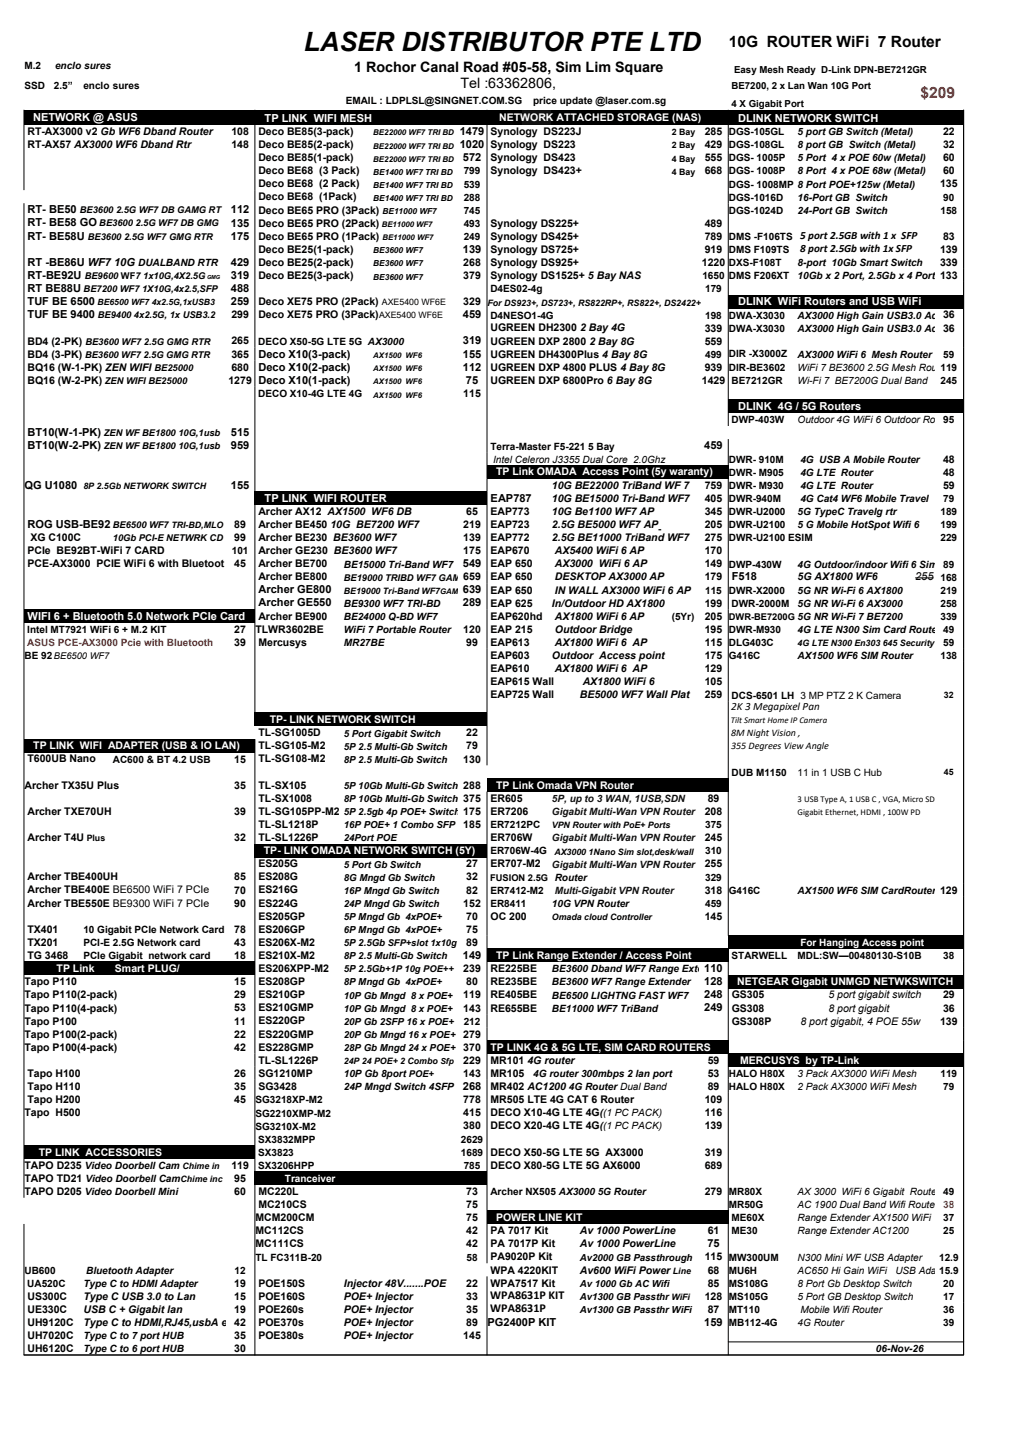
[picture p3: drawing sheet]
<svg xmlns="http://www.w3.org/2000/svg" width="210mm" height="297mm" viewBox="0 0 210 297" stroke-linecap="round" stroke-linejoin="round" font-family="sans-serif">
<defs><g id="words">
<text font-size="5.4" x="62.1" y="10.4">LASER DISTRIBUTOR PTE LTD</text>
<text font-size="3.2" x="148.9" y="9.6">10G ROUTER WiFi 7 Router</text>
<text font-size="3.2" fill="#f00" x="188.1" y="20">$209</text>
<g font-size="2.9">
<text x="72.3" y="14.7">1 Rochor Canal Road #05-58, Sim Lim Square</text>
<text x="94.1" y="18">Tel :63362806,</text>
</g>
<g font-size="2.5">
<text x="100.2" y="265.5">WPA8631P KIT</text>
<text x="100.2" y="268.2">WPA8631P</text>
</g>
<g font-size="2.3" fill="#fff">
<text x="6.8" y="24.7">NETWORK @ ASUS</text>
<text x="54.1" y="24.9">TP LINK WIFI MESH</text>
<text x="150.8" y="24.9">DLINK NETWORK SWITCH</text>
<text x="150.8" y="62.4">DLINK WiFi Routers and USB WiFi</text>
<text x="150.8" y="83.8">DLINK 4G / 5G Routers</text>
<text x="54.1" y="102.5">TP LINK WIFI ROUTER</text>
<text x="5.6" y="126.7">WIFI 6 + Bluetooth 5.0 Network PCIe Card</text>
</g>
<g font-size="2.3">
<text x="93.9" y="27.5">1479</text>
<text x="93.9" y="30.2">1020</text>
<text x="94.6" y="32.9">572</text>
<text x="5.6" y="43.6">RT- BE50</text>
<text x="5.6" y="46.3">RT- BE58 GO</text>
<text x="47.2" y="43.6">112</text>
<text x="47.2" y="46.3">135</text>
<text x="5.6" y="49">RT- BE58U</text>
<text x="47.2" y="49">175</text>
<text x="94.6" y="51.7">139</text>
<text x="163.5" y="51.6">8 port 2.5Gb with 1x SFP</text>
<text x="5.6" y="54.3">RT -BE86U WF7 10G DUALBAND RTR</text>
<text x="5.6" y="59.7">RT BE88U</text>
<text x="5.6" y="57">RT-BE92U</text>
<text x="47.2" y="54.3">429</text>
<text x="47.2" y="57">319</text>
<text x="47.2" y="59.7">488</text>
<text x="5.6" y="62.4">TUF BE 6500</text>
<text x="5.6" y="65">TUF BE 9400</text>
<text x="47.2" y="62.4">259</text>
<text x="94.6" y="65">459</text>
<text x="94.6" y="70.4">319</text>
<text x="52.8" y="73.1">Deco X10(3-pack)</text>
<text x="52.8" y="75.8">Deco X10(2-pack)</text>
<text x="94.6" y="73.1">155</text>
<text x="94.6" y="75.8">112</text>
<text x="52.8" y="78.4">Deco X10(1-pack)</text>
<text x="95.2" y="78.4">75</text>
<text x="5.6" y="89.1">BT10(W-1-PK)</text>
<text x="47.2" y="89.2">515</text>
<text x="5.6" y="91.8">BT10(W-2-PK)</text>
<text x="47.2" y="91.8">959</text>
<text x="143.9" y="91.8">459</text>
<text x="5" y="99.9">QG U1080</text>
<text x="47.2" y="99.9">155</text>
<text x="5.6" y="107.9">ROG USB-BE92</text>
<text x="100.2" y="102.5">EAP787</text>
<text x="94.6" y="115.9">549</text>
<text x="149.5" y="118.6">F518</text>
<text x="187" y="118.6">255</text>
<text x="52.8" y="121.3">Archer GE800</text>
<text x="52.8" y="124">Archer GE550</text>
<text x="94.6" y="121.3">639</text>
<text x="94.6" y="124">289</text>
<text x="149.4" y="145.1">2K 3 Megapixel Pan</text>
<text x="94.6" y="196">149</text>
<text x="143.9" y="201.4">128</text>
<text x="143.9" y="204">248</text>
<text x="143.9" y="206.7">249</text>
<text x="94.6" y="222.8">268</text>
<text x="144.5" y="254.9">75</text>
<text x="99.6" y="271">PG2400P KIT</text>
<text x="143.9" y="271">159</text>
</g>
<g font-size="2.2">
<text x="5.6" y="27.6">RT-AX3000 v2 Gb WF6 Dband Router</text>
<text x="47.3" y="27.6">108</text>
<text x="52.8" y="27.6">Deco BE85(3-pack)</text>
<text x="100.2" y="27.6">Synology DS223J</text>
<text x="144" y="27.6">285</text>
<text x="192.6" y="27.6">22</text>
<text x="5.6" y="30.2">RT-AX57 AX3000 WF6 Dband Rtr</text>
<text x="47.3" y="30.2">148</text>
<text x="52.8" y="35.6">Deco BE68 (3 Pack)</text>
<text x="52.8" y="30.3">Deco BE85(2-pack)</text>
<text x="52.8" y="32.9">Deco BE85(1-pack)</text>
<text x="100.2" y="30.3">Synology DS223</text>
<text x="100.2" y="32.9">Synology DS423</text>
<text x="100.2" y="35.6">Synology DS423+</text>
<text x="144" y="30.3">429</text>
<text x="144" y="32.9">555</text>
<text x="144" y="35.6">668</text>
<text x="192.6" y="30.3">32</text>
<text x="192.6" y="32.9">60</text>
<text x="192.6" y="35.6">60</text>
<text x="52.8" y="38.3">Deco BE68 (2 Pack)</text>
<text x="52.8" y="41">Deco BE68 (1Pack)</text>
<text x="192.1" y="38.3">135</text>
<text x="52.8" y="43.7">Deco BE65 PRO (3Pack)</text>
<text x="52.8" y="46.3">Deco BE65 PRO (2Pack)</text>
<text x="100.2" y="46.3">Synology DS225+</text>
<text x="144" y="46.3">489</text>
<text x="52.8" y="51.7">Deco BE25(1-pack)</text>
<text x="52.8" y="49">Deco BE65 PRO (1Pack)</text>
<text x="100.2" y="49">Synology DS425+</text>
<text x="100.2" y="51.7">Synology DS725+</text>
<text x="144" y="49">789</text>
<text x="144" y="51.7">919</text>
<text x="192.1" y="51.7">139</text>
<text x="192.6" y="49">83</text>
<text x="52.8" y="54.4">Deco BE25(2-pack)</text>
<text x="52.8" y="57">Deco BE25(3-pack)</text>
<text x="94.6" y="54.4">268</text>
<text x="94.6" y="57">379</text>
<text x="100.2" y="54.4">Synology DS925+</text>
<text x="100.2" y="57">Synology DS1525+ 5 Bay NAS</text>
<text x="143.4" y="54.4">1220</text>
<text x="192.1" y="54.4">339</text>
<text x="47.3" y="65.1">299</text>
<text x="52.8" y="62.4">Deco XE75 PRO (2Pack)</text>
<text x="52.8" y="65.1">Deco XE75 PRO (3Pack)</text>
<text x="94.6" y="62.4">329</text>
<text x="5.6" y="70.4">BD4 (2-PK)</text>
<text x="47.3" y="70.4">265</text>
<text x="100.2" y="67.8">UGREEN DH2300</text>
<text x="100.2" y="70.4">UGREEN DXP 2800</text>
<text x="118.5" y="67.8">2 Bay 4G</text>
<text x="120.4" y="70.4">2 Bay 8G</text>
<text x="144" y="67.8">339</text>
<text x="144" y="70.4">559</text>
<text x="5.6" y="73.1">BD4 (3-PK)</text>
<text x="5.6" y="75.8">BQ16 (W-1-PK) ZEN WIFI</text>
<text x="47.3" y="73.1">365</text>
<text x="47.3" y="75.8">680</text>
<text x="100.2" y="73.1">UGREEN DH4300Plus 4 Bay 8G</text>
<text x="100.2" y="75.8">UGREEN DXP 4800 PLUS 4 Bay 8G</text>
<text x="144" y="75.8">939</text>
<text x="5.6" y="78.4">BQ16 (W-2-PK)</text>
<text x="46.7" y="78.4">1279</text>
<text x="94.6" y="81.1">115</text>
<text x="100.2" y="78.5">UGREEN DXP 6800Pro 6 Bay 8G</text>
<text x="143.4" y="78.5">1429</text>
<text x="192.6" y="94.5">48</text>
<text x="112.7" y="99.9">10G BE22000 TriBand WF 7</text>
<text x="144" y="99.9">759</text>
<text x="192.6" y="97.2">48</text>
<text x="192.6" y="99.9">59</text>
<text x="47.9" y="107.9">89</text>
<text x="52.8" y="105.2">Archer AX12 AX1500 WF6 DB</text>
<text x="52.8" y="107.9">Archer BE450 10G BE7200 WF7</text>
<text x="94.6" y="107.9">219</text>
<text x="95.2" y="105.3">65</text>
<text x="100.2" y="105.3">EAP773</text>
<text x="100.2" y="107.9">EAP723</text>
<text x="112.7" y="102.6">10G BE15000 Tri-Band WF7</text>
<text x="112.7" y="105.3">10G Be1100 WF7 AP</text>
<text x="112.7" y="107.9">2.5G BE5000 WF7 AP</text>
<text x="144" y="102.6">405</text>
<text x="144" y="105.3">345</text>
<text x="144" y="107.9">205</text>
<text x="5.6" y="113.3">PCIe BE92BT-WiFi 7 CARD</text>
<text x="6.2" y="110.6">XG C100C</text>
<text x="47.9" y="110.6">99</text>
<text x="52.8" y="110.6">Archer BE230 BE3600 WF7</text>
<text x="52.8" y="113.3">Archer GE230 BE3600 WF7</text>
<text x="94.6" y="110.6">139</text>
<text x="94.6" y="113.3">175</text>
<text x="100.2" y="110.6">EAP772</text>
<text x="100.2" y="113.3">EAP670</text>
<text x="112.7" y="110.6">2.5G BE11000 TriBand WF7</text>
<text x="113.3" y="113.3">AX5400 WiFi 6 AP</text>
<text x="144" y="110.6">275</text>
<text x="144" y="113.3">170</text>
<text x="5.6" y="115.9">PCE-AX3000 PCIE WiFi 6 with Bluetoot</text>
<text x="47.9" y="115.9">45</text>
<text x="52.8" y="115.9">Archer BE700</text>
<text x="52.8" y="118.6">Archer BE800</text>
<text x="100.2" y="116">EAP 650</text>
<text x="100.2" y="118.7">EAP 650</text>
<text x="113.3" y="116">AX3000 WiFi 6 AP</text>
<text x="113.3" y="118.7">DESKTOP AX3000 AP</text>
<text x="144" y="116">149</text>
<text x="144" y="118.7">179</text>
<text x="163" y="118.7">5G AX1800 WF6</text>
<text x="100.2" y="121.3">EAP 650</text>
<text x="100.2" y="124">EAP 625</text>
<text x="112.7" y="124">In/Outdoor HD AX1800</text>
<text x="113.3" y="121.3">IN WALL AX3000 WiFi 6 AP</text>
<text x="144" y="124">199</text>
<text x="47.9" y="129.4">27</text>
<text x="52.2" y="129.3">TLWR3602BE</text>
<text x="52.8" y="126.7">Archer BE900</text>
<text x="94.6" y="129.4">120</text>
<text x="100.2" y="126.7">EAP620hd</text>
<text x="100.2" y="129.4">EAP 215</text>
<text x="113.3" y="126.7">AX1800 WiFi 6 AP</text>
<text x="113.3" y="129.4">Outdoor Bridge</text>
<text x="144" y="126.7">205</text>
<text x="144" y="129.4">195</text>
<text x="47.9" y="132">39</text>
<text x="52.8" y="132">Mercusys</text>
<text x="95.2" y="132">99</text>
<text x="100.2" y="132">EAP613</text>
<text x="100.2" y="134.7">EAP603</text>
<text x="100.2" y="137.4">EAP610</text>
<text x="112.7" y="134.7">Outdoor Access point</text>
<text x="113.3" y="132">AX1800 WiFi 6 AP</text>
<text x="113.3" y="137.4">AX1800 WiFi 6 AP</text>
<text x="144" y="132">115</text>
<text x="144" y="134.7">175</text>
<text x="144" y="137.4">129</text>
<text x="100.2" y="140.1">EAP615 Wall</text>
<text x="100.2" y="142.8">EAP725 Wall</text>
<text x="118.4" y="142.8">BE5000 WF7 Wall Plat</text>
<text x="119" y="140.1">AX1800 WiFi 6</text>
<text x="144" y="140.1">105</text>
<text x="144" y="142.8">259</text>
<text x="5.6" y="155.8">T600UB Nano</text>
<text x="47.9" y="155.9">15</text>
<text x="52.8" y="150.5">TL-SG1005D</text>
<text x="52.8" y="153.2">TL-SG105-M2</text>
<text x="52.8" y="155.8">TL-SG108-M2</text>
<text x="94.6" y="155.9">130</text>
<text x="95.2" y="150.5">22</text>
<text x="95.2" y="153.2">79</text>
<text x="5" y="161.2">Archer TX35U Plus</text>
<text x="47.9" y="161.2">35</text>
<text x="52.8" y="161.2">TL-SX105</text>
<text x="5.6" y="166.6">Archer TXE70UH</text>
<text x="47.9" y="166.6">39</text>
<text x="52.8" y="163.9">TL-SX1008</text>
<text x="52.8" y="166.6">TL-SG105PP-M2</text>
<text x="100.2" y="163.9">ER605</text>
<text x="100.2" y="166.6">ER7206</text>
<text x="144" y="166.6">208</text>
<text x="144.6" y="163.9">89</text>
<text x="5.6" y="171.9">Archer T4U</text>
<text x="47.9" y="171.9">32</text>
<text x="52.8" y="169.3">TL-SL1218P</text>
<text x="52.8" y="171.9">TL-SL1226P</text>
<text x="94.6" y="169.3">185</text>
<text x="100.2" y="171.9">ER706W</text>
<text x="144" y="171.9">245</text>
<text x="5.6" y="179.9">Archer TBE400UH</text>
<text x="47.9" y="180">85</text>
<text x="52.8" y="177.3">ES205G</text>
<text x="52.8" y="179.9">ES208G</text>
<text x="95.2" y="177.3">27</text>
<text x="95.2" y="180">32</text>
<text x="100.2" y="177.3">ER707-M2</text>
<text x="144" y="177.3">255</text>
<text x="5.6" y="182.6">Archer TBE400E BE6500 WiFi 7 PCIe</text>
<text x="5.6" y="185.3">Archer TBE550E BE9300 WiFi 7 PCIe</text>
<text x="47.9" y="182.7">70</text>
<text x="47.9" y="185.3">90</text>
<text x="52.8" y="182.6">ES216G</text>
<text x="52.8" y="185.3">ES224G</text>
<text x="94.6" y="185.3">152</text>
<text x="95.2" y="182.7">82</text>
<text x="144" y="182.7">318</text>
<text x="5.6" y="190.7">TX401</text>
<text x="47.9" y="190.7">78</text>
<text x="52.8" y="188">ES205GP</text>
<text x="52.8" y="190.7">ES206GP</text>
<text x="95.2" y="188">70</text>
<text x="95.2" y="190.7">75</text>
<text x="100.2" y="188">OC 200</text>
<text x="144" y="188">145</text>
<text x="5.6" y="193.4">TX201</text>
<text x="5.6" y="196">TG 3468</text>
<text x="47.9" y="193.4">43</text>
<text x="47.9" y="196">18</text>
<text x="52.8" y="193.3">ES206X-M2</text>
<text x="52.8" y="196">ES210X-M2</text>
<text x="95.2" y="193.4">89</text>
<text x="5" y="201.4">Tapo P110</text>
<text x="47.9" y="201.4">15</text>
<text x="52.8" y="198.7">ES206XPP-M2</text>
<text x="52.8" y="201.4">ES208GP</text>
<text x="94.6" y="198.7">239</text>
<text x="95.2" y="201.4">80</text>
<text x="100.2" y="198.7">RE225BE</text>
<text x="100.2" y="201.4">RE235BE</text>
<text x="5" y="204.1">Tapo P110(2-pack)</text>
<text x="5" y="206.8">Tapo P110(4-pack)</text>
<text x="5" y="209.4">Tapo P100</text>
<text x="47.9" y="204.1">29</text>
<text x="47.9" y="206.7">53</text>
<text x="47.9" y="209.4">11</text>
<text x="52.8" y="204.1">ES210GP</text>
<text x="52.8" y="206.7">ES210GMP</text>
<text x="52.8" y="209.4">ES220GP</text>
<text x="94.6" y="204.1">119</text>
<text x="94.6" y="206.8">143</text>
<text x="100.2" y="204.1">RE405BE</text>
<text x="100.2" y="206.8">RE655BE</text>
<text x="149.5" y="204.1">GS305</text>
<text x="149.5" y="206.8">GS308</text>
<text x="149.5" y="209.4">GS308P</text>
<text x="163.5" y="209.4">8 port gigabit, 4 POE 55w</text>
<text x="169.2" y="204.1">5 port gigabit switch</text>
<text x="169.2" y="206.8">8 port gigabit</text>
<text x="192.1" y="209.4">139</text>
<text x="192.6" y="204.1">29</text>
<text x="192.6" y="206.8">36</text>
<text x="5" y="212.1">Tapo P100(2-pack)</text>
<text x="5" y="214.8">Tapo P100(4-pack)</text>
<text x="47.9" y="212.1">22</text>
<text x="47.9" y="214.8">42</text>
<text x="52.8" y="212.1">ES220GMP</text>
<text x="52.8" y="214.8">ES228GMP</text>
<text x="94.6" y="212.1">279</text>
<text x="94.6" y="214.8">370</text>
<text x="5.6" y="220.1">Tapo H100</text>
<text x="47.9" y="220.1">26</text>
<text x="52.8" y="217.4">TL-SL1226P</text>
<text x="52.8" y="220.1">SG1210MP</text>
<text x="94.6" y="217.5">229</text>
<text x="94.6" y="220.2">143</text>
<text x="100.2" y="217.4">MR101 4G router</text>
<text x="100.2" y="220.2">MR105</text>
<text x="144.6" y="217.4">59</text>
<text x="144.6" y="220.2">53</text>
<text x="5.6" y="222.8">Tapo H110</text>
<text x="5.6" y="225.5">Tapo H200</text>
<text x="47.9" y="222.8">35</text>
<text x="47.9" y="225.5">45</text>
<text x="52.8" y="222.8">SG3428</text>
<text x="94.6" y="225.5">778</text>
<text x="100.2" y="225.5">MR505 LTE 4G CAT 6 Router</text>
<text x="100.2" y="222.8">MR402 AC1200</text>
<text x="144" y="225.5">109</text>
<text x="144.6" y="222.8">89</text>
<text x="5" y="228.2">Tapo H500</text>
<text x="94.6" y="228.2">415</text>
<text x="94.6" y="230.9">380</text>
<text x="100.2" y="228.2">DECO X10-4G LTE 4G((1 PC PACK)</text>
<text x="100.2" y="230.8">DECO X20-4G LTE 4G((1 PC PACK)</text>
<text x="144" y="228.2">116</text>
<text x="144" y="230.8">139</text>
<text x="5" y="238.9">TAPO D235 Video Doorbell Cam</text>
<text x="47.3" y="238.9">119</text>
<text x="100.2" y="236.2">DECO X50-5G LTE 5G AX3000</text>
<text x="100.2" y="238.9">DECO X80-5G LTE 5G AX6000</text>
<text x="144" y="236.2">319</text>
<text x="144" y="238.9">689</text>
<text x="5" y="241.6">TAPO TD21 Video Doorbell Cam</text>
<text x="5" y="244.3">TAPO D205 Video Doorbell Mini</text>
<text x="47.9" y="241.6">95</text>
<text x="47.9" y="244.3">60</text>
<text x="52.8" y="244.3">MC220L</text>
<text x="95.2" y="244.3">73</text>
<text x="144" y="244.2">279</text>
<text x="52.2" y="249.6">MCM200CM</text>
<text x="52.8" y="246.9">MC210CS</text>
<text x="95.2" y="246.9">75</text>
<text x="95.2" y="249.6">75</text>
<text x="52.2" y="252.3">MC112CS</text>
<text x="52.2" y="255">MC111CS</text>
<text x="95.2" y="252.3">42</text>
<text x="95.2" y="255">42</text>
<text x="100.2" y="252.3">PA 7017 Kit</text>
<text x="100.2" y="255">PA 7017P Kit</text>
<text x="100.2" y="257.7">PA9020P Kit</text>
<text x="118.4" y="252.3">Av 1000 PowerLine</text>
<text x="118.4" y="255">Av 1000 PowerLine</text>
<text x="144" y="257.7">115</text>
<text x="144.6" y="252.3">61</text>
<text x="47.9" y="263">19</text>
<text x="52.8" y="263">POE150S</text>
<text x="70.2" y="263">Injector 48V.......POE</text>
<text x="95.2" y="263">22</text>
<text x="100.2" y="260.3">WPA 4220KIT</text>
<text x="100.2" y="263">WPA7517 Kit</text>
<text x="118.4" y="260.3">Av600 WiFi Power</text>
<text x="144.6" y="260.3">68</text>
<text x="144.6" y="263">85</text>
<text x="5.6" y="265.7">US300C</text>
<text x="5.6" y="268.4">UE330C</text>
<text x="17" y="265.7">Type C USB 3.0 to Lan</text>
<text x="17" y="268.4">USB C + Gigabit lan</text>
<text x="47.9" y="265.7">15</text>
<text x="47.9" y="268.4">19</text>
<text x="52.8" y="265.7">POE160S</text>
<text x="52.8" y="268.3">POE260s</text>
<text x="70.2" y="265.7">POE+ Injector</text>
<text x="70.2" y="268.4">POE+ Injector</text>
<text x="95.2" y="265.7">33</text>
<text x="95.2" y="268.4">35</text>
<text x="144" y="265.7">128</text>
<text x="144.6" y="268.4">87</text>
<text x="5.6" y="271">UH9120C</text>
<text x="5.6" y="273.7">UH7020C</text>
<text x="17" y="271">Type C to HDMI,RJ45,usbA e 42</text>
<text x="47.9" y="273.7">35</text>
<text x="52.8" y="271">POE370s</text>
<text x="52.8" y="273.7">POE380s</text>
<text x="70.2" y="271">POE+ Injector</text>
<text x="70.2" y="273.7">POE+ Injector</text>
<text x="94.6" y="273.7">145</text>
<text x="95.2" y="271">89</text>
<text x="5.6" y="276.4">UH6120C</text>
<text x="47.9" y="276.4">30</text>
</g>
<g font-size="2.2" fill="#fff">
<text x="102" y="24.7">NETWORK ATTACHED STORAGE (NAS)</text>
<text x="101.3" y="97.2">TP Link OMADA Access Point (5y waranty)</text>
<text x="55.1" y="147.8">TP- LINK NETWORK SWITCH</text>
<text x="6.8" y="153.2">TP LINK WIFI ADAPTER (USB &amp; IO LAN)</text>
<text x="101.3" y="161.2">TP Link Omada VPN Router</text>
<text x="53.9" y="174.6">TP- LINK OMADA NETWORK SWITCH (5Y)</text>
<text x="101.3" y="196">TP Link Range Extender / Access Point</text>
<text x="11.6" y="198.7">TP Link</text>
<text x="23.5" y="198.7">Smart PLUG/</text>
<text x="150.6" y="201.4">NETGEAR Gigabit UNMGD NETWKSWITCH</text>
<text x="100.2" y="214.8">TP LINK 4G &amp; 5G LTE, SIM CARD ROUTERS</text>
<text x="151.2" y="217.4">MERCUSYS by TP-Link</text>
<text x="7.9" y="236.2">TP LINK ACCESSORIES</text>
<text x="101.3" y="249.6">POWER LINE KIT</text>
</g>
<g font-size="2">
<text x="5" y="14">M.2</text>
<text x="11.2" y="14">enclo sures</text>
<text x="150" y="14.9">Easy Mesh Ready D-Link DPN-BE7212GR</text>
<text x="5" y="18.3">SSD</text>
<text x="11" y="18.3">2.5”</text>
<text x="17" y="18.3">enclo sures</text>
<text x="70.6" y="21.3">EMAIL : LDPLSL@SINGNET.COM.SG</text>
<text x="108.9" y="21.3">price update @laser.com.sg</text>
<text x="149.4" y="18.3">BE7200, 2 x Lan Wan 10G Port</text>
<text x="149.4" y="21.9">4 X Gigabit Port</text>
<text x="148.9" y="27.6">DGS-105GL</text>
<text x="163" y="27.6">5 port GB Switch (Metal)</text>
<text x="94.7" y="35.7">799</text>
<text x="148.9" y="30.3">DGS-108GL</text>
<text x="148.9" y="33">DGS- 1005P</text>
<text x="148.9" y="35.7">DGS- 1008P</text>
<text x="163" y="30.3">8 port GB Switch (Metal)</text>
<text x="163" y="33">5 Port 4 x POE 60w (Metal)</text>
<text x="163" y="35.7">8 Port 4 x POE 68w (Metal)</text>
<text x="94.7" y="38.3">539</text>
<text x="94.7" y="41">288</text>
<text x="148.9" y="38.3">DGS- 1008MP 8 Port POE+125w (Metal)</text>
<text x="148.9" y="41">DGS-1016D</text>
<text x="163" y="41">16-Port GB Switch</text>
<text x="192.7" y="41">90</text>
<text x="94.7" y="43.7">745</text>
<text x="94.7" y="46.4">493</text>
<text x="148.9" y="43.7">DGS-1024D</text>
<text x="163" y="43.7">24-Port GB Switch</text>
<text x="192.1" y="43.7">158</text>
<text x="94.7" y="49">249</text>
<text x="148.9" y="49">DMS -F106TS 5 port 2.5GB with 1 x SFP</text>
<text x="148.9" y="51.7">DMS F109TS</text>
<text x="100.2" y="59.8">D4ES02-4g</text>
<text x="143.5" y="57.1">1650</text>
<text x="144.1" y="59.8">179</text>
<text x="148.9" y="54.4">DXS-F108T</text>
<text x="148.9" y="57.1">DMS F206XT</text>
<text x="163" y="54.4">8-port 10Gb Smart Switch</text>
<text x="163" y="57.1">10Gb x 2 Port, 2.5Gb x 4 Port 133</text>
<text x="100.2" y="65.1">D4NESO1-4G</text>
<text x="144.1" y="65.1">198</text>
<text x="148.9" y="65.1">DWA-X3030</text>
<text x="163" y="65.1">AX3000 High Gain USB3.0 Ada36</text>
<text x="52.8" y="70.5">DECO X50-5G LTE 5G AX3000</text>
<text x="148.9" y="67.8">DWA-X3030</text>
<text x="163" y="67.8">AX3000 High Gain USB3.0 Ada36</text>
<text x="144.1" y="73.2">499</text>
<text x="148.9" y="73.1">DIR -X3000Z</text>
<text x="148.9" y="75.8">DIR-BE3602</text>
<text x="163" y="73.2">AX3000 WiFi 6 Mesh Router</text>
<text x="163" y="75.8">WiFi 7 BE3600 2.5G Mesh Rou 119</text>
<text x="192.7" y="73.2">59</text>
<text x="52.8" y="81.1">DECO X10-4G LTE 4G</text>
<text x="149.5" y="78.5">BE7212GR</text>
<text x="163" y="78.5">Wi-Fi 7 BE7200G Dual Band</text>
<text x="192.1" y="78.5">245</text>
<text x="149.5" y="86.5">DWP-403W</text>
<text x="163" y="86.5">Outdoor 4G WiFi 6 Outdoor Rou 95</text>
<text x="100.2" y="91.9">Terra-Master F5-221 5 Bay</text>
<text x="100.7" y="94.6">Intel Celeron J3355 Dual Core 2.0Ghz</text>
<text x="148.9" y="94.6">DWR- 910M</text>
<text x="163.5" y="94.6">4G USB A Mobile Router</text>
<text x="148.9" y="97.3">DWR- M905</text>
<text x="148.9" y="99.9">DWR- M930</text>
<text x="163.5" y="97.3">4G LTE Router</text>
<text x="163.5" y="99.9">4G LTE Router</text>
<text x="148.9" y="102.6">DWR-940M</text>
<text x="148.9" y="105.3">DWR-U2000</text>
<text x="148.9" y="108">DWR-U2100</text>
<text x="163" y="105.3">5G TypeC Travelg rtr</text>
<text x="163" y="108">5 G Mobile HotSpot Wifi 6</text>
<text x="163.5" y="102.6">4G Cat4 WF6 Mobile Travel</text>
<text x="192.1" y="105.3">189</text>
<text x="192.1" y="108">199</text>
<text x="192.7" y="102.6">79</text>
<text x="47.4" y="113.3">101</text>
<text x="148.9" y="110.6">DWR-U2100 ESIM</text>
<text x="192.1" y="110.6">229</text>
<text x="70.2" y="116">BE15000 Tri-Band WF7</text>
<text x="148.9" y="116">DWP-430W</text>
<text x="163" y="116">4G Outdoor/indoor Wifi 6 Sim 89</text>
<text x="192.1" y="118.7">168</text>
<text x="70.2" y="124">BE9300 WF7 TRI-BD</text>
<text x="144.1" y="121.4">115</text>
<text x="148.9" y="121.4">DWR-X2000</text>
<text x="149.5" y="124">DWR-2000M</text>
<text x="163" y="121.4">5G NR Wi-Fi 6 AX1800</text>
<text x="163" y="124">5G NR Wi-Fi 6 AX3000</text>
<text x="192.1" y="121.4">219</text>
<text x="192.1" y="124">258</text>
<text x="5.6" y="129.4">Intel MT7921 WiFi 6 + M.2 KIT</text>
<text x="70.2" y="126.7">BE24000 Q-BD WF7</text>
<text x="70.2" y="129.4">WiFi 7 Portable Router</text>
<text x="137.2" y="126.7">(5Yr)</text>
<text x="148.9" y="129.4">DWR-M930</text>
<text x="163" y="129.4">4G LTE N300 Sim Card Route 49</text>
<text x="192.1" y="126.7">339</text>
<text x="5" y="134.8">BE 92 BE6500 WF7</text>
<text x="70.2" y="132.1">MR27BE</text>
<text x="148.9" y="132.1">DLG403C</text>
<text x="148.9" y="134.8">G416C</text>
<text x="163" y="134.8">AX1500 WF6 SIM Router</text>
<text x="192.1" y="134.8">138</text>
<text x="192.7" y="132.1">59</text>
<text x="149.5" y="142.8">DCS-6501 LH 3 MP PTZ 2 K Camera</text>
<text x="23.1" y="155.9">AC600 &amp; BT 4.2 USB</text>
<text x="70.2" y="150.6">5 Port Gigabit Switch</text>
<text x="70.2" y="153.2">5P 2.5 Multi-Gb Switch</text>
<text x="70.2" y="155.9">8P 2.5 Multi-Gb Switch</text>
<text x="149.4" y="150.4">8M Night Vision ,</text>
<text x="149.4" y="153.1">355 Degrees View Angle</text>
<text x="70.2" y="161.3">5P 10Gb Multi-Gb Switch 288</text>
<text x="149.5" y="158.6">DUB M1150</text>
<text x="163" y="158.6">11 in 1 USB C Hub</text>
<text x="70.2" y="163.9">8P 10Gb Multi-Gb Switch 375</text>
<text x="70.2" y="166.6">5P 2.5gb 4p POE+ Switch 175</text>
<text x="70.2" y="169.3">16P POE+ 1 Combo SFP</text>
<text x="70.2" y="172">24Port POE</text>
<text x="100.2" y="169.3">ER7212PC</text>
<text x="144.1" y="169.3">375</text>
<text x="70.2" y="177.3">5 Port Gb Switch</text>
<text x="100.2" y="174.7">ER706W-4G</text>
<text x="144.1" y="174.7">310</text>
<text x="70.2" y="180">8G Mngd Gb Switch</text>
<text x="70.2" y="182.7">16P Mngd Gb Switch</text>
<text x="70.2" y="185.4">24P Mngd Gb Switch</text>
<text x="100.2" y="182.7">ER7412-M2</text>
<text x="100.2" y="185.4">ER8411</text>
<text x="112.7" y="185.4">10G VPN Router</text>
<text x="144.1" y="180">329</text>
<text x="144.1" y="185.4">459</text>
<text x="148.9" y="182.7">G416C</text>
<text x="163" y="182.7">AX1500 WF6 SIM CardRouter 129</text>
<text x="17" y="190.7">10 Gigabit PCIe Network Card</text>
<text x="70.2" y="188">5P Mngd Gb 4xPOE+</text>
<text x="70.2" y="190.7">6P Mngd Gb 4xPOE+</text>
<text x="17" y="193.4">PCI-E 2.5G Network card</text>
<text x="17" y="196.1">PCIe Gigabit network card</text>
<text x="70.2" y="196.1">8P 2.5 Multi-Gb Switch</text>
<text x="70.2" y="193.4">5P 2.5Gb SFP+slot 1x10g</text>
<text x="149.5" y="196.1">STARWELL</text>
<text x="163" y="196.1">MDL:SW—00480130-S10B</text>
<text x="192.7" y="196.1">38</text>
<text x="70.2" y="201.4">8P Mngd Gb 4xPOE+</text>
<text x="70.2" y="198.8">5P 2.5Gb+1P 10g POE++</text>
<text x="112.7" y="198.8">BE3600 Dband WF7 Range Exte110</text>
<text x="112.7" y="201.4">BE3600 WF7 Range Extender</text>
<text x="70.2" y="204.1">10P Gb Mngd 8 x POE+</text>
<text x="70.2" y="206.8">10P Gb Mngd 8 x POE+</text>
<text x="70.2" y="209.5">20P Gb 2SFP 16 x POE+</text>
<text x="94.7" y="209.5">212</text>
<text x="112.7" y="204.1">BE6500 LIGHTNG FAST WF7</text>
<text x="112.7" y="206.8">BE11000 WF7 TriBand</text>
<text x="70.2" y="212.2">20P Gb Mngd 16 x POE+</text>
<text x="70.2" y="214.8">28P Gb Mngd 24 x POE+</text>
<text x="70.2" y="220.2">10P Gb 8port POE+</text>
<text x="108.9" y="220.2">4G router 300mbps 2 lan port</text>
<text x="148.9" y="220.2">HALO H80X</text>
<text x="163" y="220.2">3 Pack AX3000 WiFi Mesh</text>
<text x="192.1" y="220.2">119</text>
<text x="52.2" y="225.5">SG3218XP-M2</text>
<text x="70.2" y="222.9">24P Mngd Switch 4SFP</text>
<text x="116.2" y="222.8">4G Router Dual Band</text>
<text x="148.9" y="222.9">HALO H80X</text>
<text x="163" y="222.9">2 Pack AX3000 WiFi Mesh</text>
<text x="192.7" y="222.9">79</text>
<text x="52.2" y="228.2">SG2210XMP-M2</text>
<text x="52.2" y="230.9">SG3210X-M2</text>
<text x="52.8" y="233.6">SX3832MPP</text>
<text x="94.2" y="233.6">2629</text>
<text x="52.8" y="236.3">SX3823</text>
<text x="52.8" y="238.9">SX3206HPP</text>
<text x="94.2" y="236.3">1689</text>
<text x="94.7" y="238.9">785</text>
<text x="100.2" y="244.3">Archer NX505 AX3000 5G Router</text>
<text x="148.9" y="244.3">MR80X</text>
<text x="163" y="244.3">AX 3000 WiFi 6 Gigabit Route 49</text>
<text x="148.9" y="247">MR50G</text>
<text x="149.5" y="249.7">ME60X</text>
<text x="163" y="247">AC 1900 Dual Band Wifi Route</text>
<text x="163" y="249.7">Range Extender AX1500 WiFi</text>
<text x="192.7" y="249.7">37</text>
<text x="52.2" y="257.7">TL FC311B-20</text>
<text x="95.3" y="257.7">58</text>
<text x="118.4" y="257.7">Av2000 GB Passthrough</text>
<text x="148.9" y="257.7">MW300UM</text>
<text x="149.5" y="252.3">ME30</text>
<text x="163" y="252.3">Range Extender AC1200</text>
<text x="163" y="257.7">N300 Mini WF USB Adapter</text>
<text x="191.9" y="257.7">12.9</text>
<text x="192.7" y="252.3">25</text>
<text x="5" y="260.4">UB600</text>
<text x="5.6" y="263">UA520C</text>
<text x="17" y="263">Type C to HDMI Adapter</text>
<text x="17.6" y="260.4">Bluetooth Adapter</text>
<text x="47.9" y="260.4">12</text>
<text x="118.4" y="263">Av 1000 Gb AC Wifi</text>
<text x="148.9" y="260.4">MU6H</text>
<text x="148.9" y="263">MS108G</text>
<text x="163" y="260.4">AC650 Hi Gain WiFi</text>
<text x="163" y="263">8 Port Gb Desktop Switch</text>
<text x="182.9" y="260.4">USB Ada 15.9</text>
<text x="192.7" y="263">20</text>
<text x="118.4" y="268.4">Av1300 GB Passthr WiFi</text>
<text x="118.4" y="265.7">Av1300 GB Passthr WiFi</text>
<text x="148.9" y="265.7">MS105G</text>
<text x="148.9" y="268.4">MT110</text>
<text x="163" y="265.7">5 Port GB Desktop Switch</text>
<text x="163.5" y="268.4">Mobile Wifi Router</text>
<text x="192.7" y="265.7">17</text>
<text x="192.7" y="268.4">36</text>
<text x="17" y="273.8">Type C to 7 port HUB</text>
<text x="148.9" y="271.1">MB112-4G</text>
<text x="163" y="271.1">4G Router</text>
<text x="192.7" y="271.1">39</text>
<text x="17" y="276.4">Type C to 6 port HUB</text>
<text x="178.9" y="276.4">06-Nov-26</text>
</g>
<text font-size="2" fill="#f00" x="5.6" y="132.1">ASUS PCE-AX3000 Pcie with Bluetooth</text>
<g font-size="2" fill="#111">
<text x="112.7" y="163.9">5P, up to 3 WAN, 1USB,SDN</text>
<text x="112.7" y="166.6">Gigabit Multi-Wan VPN Router</text>
<text x="112.7" y="172">Gigabit Multi-Wan VPN Router</text>
<text x="112.7" y="177.3">Gigabit Multi-Wan VPN Router</text>
<text x="113.3" y="182.7">Multi-Gigabit VPN Router</text>
</g>
<g font-size="2" fill="#fff">
<text x="163.5" y="193.3">For Hanging Access point</text>
<text x="58.2" y="241.5">Tranceiver</text>
</g>
<text font-size="2" fill="#ff4000" x="192.7" y="247">38</text>
<g font-size="1.9">
<text x="16.3" y="43.6">BE3600 2.5G WF7 DB GAMG RT</text>
<text x="20.3" y="46.3">BE3600 2.5G WF7 DB GMG</text>
<text x="17.9" y="49">BE3600 2.5G WF7 GMG RTR</text>
<text x="17.1" y="59.7">BE7200 WF7 1X10G,4x2.5,SFP</text>
<text x="17.3" y="57">BE9600 WF7 1x10G,4X2.5G</text>
<text x="20" y="65">BE9400 4x2.5G, 1x USB3.2</text>
<text x="17.4" y="70.4">BE3600 WF7 2.5G GMG RTR</text>
<text x="17.4" y="73.1">BE3600 WF7 2.5G GMG RTR</text>
<text x="31.6" y="75.8">BE25000</text>
<text x="21.4" y="78.4">ZEN WIFI BE25000</text>
<text x="21.2" y="89.1">ZEN WF BE1800 10G,1usb</text>
<text x="21.2" y="91.8">ZEN WF BE1800 10G,1usb</text>
<text x="23.1" y="110.7">10Gb PCI-E NETWRK CD</text>
<text x="23.1" y="108">BE6500 WF7 TRI-BD,MLO</text>
<text x="70.2" y="118.7">BE19000 TRIBD WF7 GAM 659</text>
<text x="148.9" y="126.8">DWR-BE7200G 5G NR Wi-Fi 7 BE7200</text>
<text x="100.1" y="180">FUSION 2.5G Router</text>
</g>
<g font-size="1.8">
<text x="137.2" y="27.7">2 Bay</text>
<text x="137.2" y="30.3">2 Bay</text>
<text x="137.2" y="33">4 Bay</text>
<text x="137.2" y="35.7">4 Bay</text>
<text x="19.9" y="62.4">BE6500 WF7 4x2.5G,1xUSB3</text>
<text x="77.4" y="65.1">AXE5400 WF6E</text>
<text x="78" y="62.4">AXE5400 WF6E</text>
<text x="99.6" y="62.5">For DS923+, DS723+, RS822RP+, RS822+, DS2422+</text>
<text x="17" y="100">8P 2.5Gb NETWORK SWITCH</text>
<text x="70.2" y="121.4">BE19000 Tri-Band WF7</text>
<text x="163" y="132.1">4G LTE N300 En303 645 Security</text>
<text x="192.8" y="142.6">32</text>
<text x="149.3" y="147.8">Tilt Smart Home IP Camera</text>
<text x="192.8" y="158.4">45</text>
<text x="163" y="163.9">3 USB Type A, 1 USB C , VGA, Micro SD</text>
<text x="163" y="166.6">Gigabit Ethernet, HDMI , 100W PD</text>
<text x="17.7" y="171.9">Plus</text>
<text x="112.7" y="169.3">VPN Router with PoE+ Ports</text>
<text x="113.2" y="174.7">AX3000 1Nano Sim slot,desk/wall</text>
<text x="112.7" y="188.1">Omada cloud Controller</text>
<text x="70.2" y="217.5">24P 24 POE+ 2 Combo Sfp</text>
<text x="37.3" y="238.9">Chime in</text>
<text x="36.9" y="241.6">Chime inc</text>
<text x="137.5" y="260.3">Line</text>
</g>
<g font-size="1.7">
<text x="76.3" y="35.7">BE1400 WF7 TRI BD</text>
<text x="76.3" y="38.4">BE1400 WF7 TRI BD</text>
<text x="76.3" y="41.1">BE1400 WF7 TRI BD</text>
<text x="78.1" y="43.7">BE11000 WF7</text>
<text x="76.3" y="51.8">BE3600 WF7</text>
<text x="76.3" y="54.5">BE3600 WF7</text>
<text x="76.3" y="57.2">BE3600 WF7</text>
</g>
<g font-size="1.6">
<text x="76.3" y="27.7">BE22000 WF7 TRI BD</text>
<text x="76.3" y="30.4">BE22000 WF7 TRI BD</text>
<text x="76.3" y="33">BE22000 WF7 TRI BD</text>
<text x="78" y="46.3">BE11000 WF7</text>
<text x="78.1" y="49">BE11000 WF7</text>
<text x="76.3" y="73.2">AX1500 WF6</text>
<text x="76.3" y="75.9">AX1500 WF6</text>
<text x="76.3" y="78.6">AX1500 WF6</text>
<text x="76.3" y="81.3">AX1500 WF6</text>
<text x="89.9" y="121.4">GAM</text>
</g>
<text font-size="1.1" x="42.3" y="57">GMG</text>
</g></defs>
<path d="M4.9 22.4h101.7v3.1h-101.7z" fill-rule="evenodd" fill="#000"/>
<path d="M106.6 22.4h6v3.1h-6z" fill-rule="evenodd" fill="#111"/>
<g fill="#000">
<path d="M112.6 22.4h84.3v3.1h-84.3z" fill-rule="evenodd"/>
<path d="M148.8 60.3h48.1v2.7h-48.1z" fill-rule="evenodd"/>
<path d="M99.5 95.1h49.3v2.7h-49.3z" fill-rule="evenodd"/>
<path d="M148.8 81.7h48.1v2.7h-48.1z" fill-rule="evenodd"/>
<path d="M52.1 100.5h47.4v2.6h-47.4z" fill-rule="evenodd"/>
<path d="M4.9 124.6h47.2v2.7h-47.2z" fill-rule="evenodd"/>
<path d="M4.9 151.1h47.2v2.7h-47.2z" fill-rule="evenodd"/>
<path d="M52.1 145.7h47.4v2.7h-47.4z" fill-rule="evenodd"/>
<path d="M52.1 172.5h47.4v2.7h-47.4z" fill-rule="evenodd"/>
<path d="M99.5 159.1h49.3v2.7h-49.3z" fill-rule="evenodd"/>
<path d="M4.9 196.6h47.2v2.7h-47.2z" fill-rule="evenodd"/>
<path d="M99.5 193.9h49.3v2.7h-49.3z" fill-rule="evenodd"/>
<path d="M148.8 191.3h48.1v2.6h-48.1z" fill-rule="evenodd"/>
<path d="M99.5 212.7h49.3v2.7h-49.3z" fill-rule="evenodd"/>
<path d="M148.8 199.3h48.1v2.7h-48.1z" fill-rule="evenodd"/>
<path d="M148.8 215.4h48.1v2.6h-48.1z" fill-rule="evenodd"/>
<path d="M4.9 234.1h47.2v2.7h-47.2z" fill-rule="evenodd"/>
<path d="M52.1 239.5h47.4v2.7h-47.4z" fill-rule="evenodd"/>
<path d="M99.5 247.5h49.3v2.7h-49.3z" fill-rule="evenodd"/>
</g>
<g fill="none" stroke="#000" stroke-width=".2">
<path d="M4.9 22.4v16.5M52.1 22.4v123.3M99.5 22.4v134M148.8 22.4v64.7M196.9 22.4v254.6M4.9 41.5v203.3M148.8 89.8v101.5M187 118.1h3.7M52.1 151.1v125.9M99.5 161.8v96.4M148.8 193.9v83.1M4.9 250.2v26.8"/>
<path d="M4.9 277h192M99.5 260.9v16.1M148.8 274.3h48.1"/>
</g>
<path d="M134.5 108.3h.6" fill="none" stroke="#000" stroke-width=".25"/>
<use href="#words"/>
</svg>
